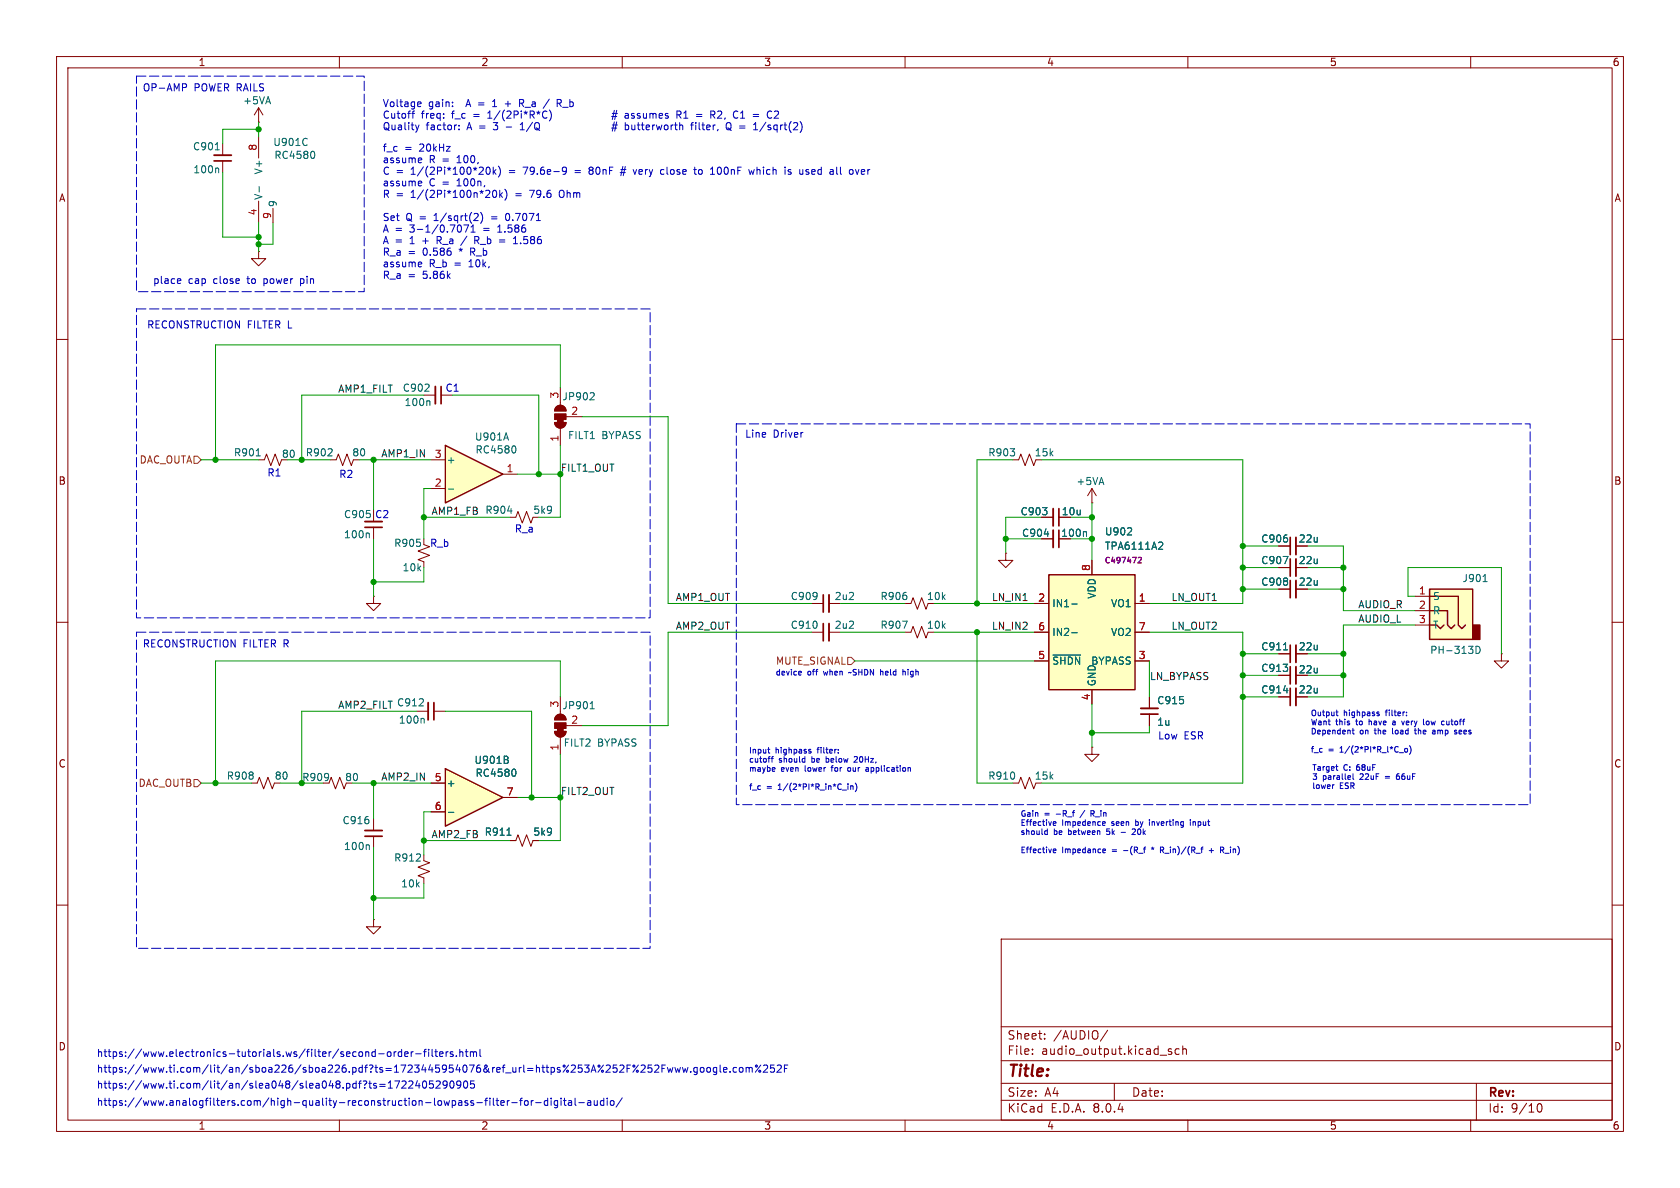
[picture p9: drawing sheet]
<svg xmlns="http://www.w3.org/2000/svg" width="297mm" height="210mm" viewBox="0 0 297 210" stroke-linecap="round" stroke-linejoin="round" font-family="sans-serif">
<defs><g id="words">
<text font-size="2.8" fill="#840000" x="178" y="190.9">Title:</text>
<g font-size="2.1" fill="#840000">
<text x="178" y="184">Sheet:</text>
<text x="186.2" y="184">/AUDIO/</text>
<text x="178" y="186.7">File:</text>
<text x="184.1" y="186.7">audio_output.kicad_sch</text>
<text x="178" y="196.9">KiCad</text>
<text x="178" y="194.1">Size:</text>
<text x="184.7" y="194.1">A4</text>
<text x="185.7" y="196.9">E.D.A.</text>
<text x="193.3" y="196.9">8.0.4</text>
<text x="200" y="194.1">Date:</text>
<text x="263" y="194.3">Rev:</text>
<text x="263" y="196.9">Id:</text>
<text x="267.1" y="196.9">9/10</text>
</g>
<g font-size="1.8" fill="#840000">
<text x="35" y="11.9">1</text>
<text x="85" y="11.9">2</text>
<text x="135" y="11.9">3</text>
<text x="185" y="11.9">4</text>
<text x="235" y="11.9">5</text>
<text x="285" y="11.9">6</text>
<text x="10.3" y="35.9">A</text>
<text x="285.3" y="35.9">A</text>
<text x="10.3" y="85.9">B</text>
<text x="285.3" y="85.9">B</text>
<text x="187.5" y="95.1">100n</text>
<text x="187.6" y="91.3">10u</text>
<text x="229.5" y="96.1">22u</text>
<text x="229.5" y="99.9">22u</text>
<text x="229.5" y="103.7">22u</text>
<text x="229.5" y="115.2">22u</text>
<text x="229.5" y="119.2">22u</text>
<text x="229.5" y="122.8">22u</text>
<text x="10.3" y="135.9">C</text>
<text x="285.3" y="135.9">C</text>
<text x="10.3" y="185.9">D</text>
<text x="285.3" y="185.9">D</text>
<text x="35" y="199.9">1</text>
<text x="85" y="199.9">2</text>
<text x="135" y="199.9">3</text>
<text x="185" y="199.9">4</text>
<text x="235" y="199.9">5</text>
<text x="285" y="199.9">6</text>
</g>
<g font-size="1.8" fill="#0000c2">
<text x="25.1" y="16.4">OP-AMP</text>
<text x="34.3" y="16.4">POWER RAILS</text>
<text x="67.6" y="19.3">Voltage</text>
<text x="67.6" y="21.3">Cutoff</text>
<text x="67.6" y="23.3">Quality</text>
<text x="74.5" y="21.3">freq:</text>
<text x="75.3" y="23.3">factor:</text>
<text x="75.7" y="19.3">gain:</text>
<text x="80" y="21.3">f_c</text>
<text x="82.7" y="23.3">A =</text>
<text x="82.7" y="19.3">A =</text>
<text x="84" y="21.3">=</text>
<text x="86.7" y="21.3">1/(2Pi*R*C)</text>
<text x="87.7" y="23.3">3</text>
<text x="87.8" y="19.3">1</text>
<text x="90.1" y="19.3">+</text>
<text x="92.9" y="23.3">1/Q #</text>
<text x="92.9" y="19.3">R_a</text>
<text x="97.4" y="19.3">/</text>
<text x="99.9" y="19.3">R_b</text>
<text x="105.2" y="23.3">butterworth</text>
<text x="106.9" y="21.3">assumes</text>
<text x="116.2" y="21.3">R1</text>
<text x="117.1" y="23.3">filter,</text>
<text x="119.9" y="21.3">=</text>
<text x="122.6" y="21.3">R2,</text>
<text x="123.5" y="23.3">Q =</text>
<text x="126.9" y="21.3">C1</text>
<text x="128.7" y="23.3">1/sqrt(2)</text>
<text x="130.5" y="21.3">=</text>
<text x="133.3" y="21.3">C2</text>
<text x="67.6" y="27.1">f_c</text>
<text x="67.6" y="29.2">assume</text>
<text x="71.5" y="27.1">=</text>
<text x="74.3" y="27.1">20kHz</text>
<text x="75.9" y="29.2">R =</text>
<text x="81.1" y="29.2">100,</text>
<text x="67.6" y="31.2">C =</text>
<text x="67.6" y="33.3">assume</text>
<text x="67.6" y="35.3">R =</text>
<text x="72.7" y="31.2">1/(2Pi*100*20k)</text>
<text x="72.7" y="35.3">1/(2Pi*100n*20k)</text>
<text x="75.9" y="33.3">C =</text>
<text x="81.1" y="33.3">100n,</text>
<text x="90.2" y="31.2">=</text>
<text x="91.4" y="35.3">=</text>
<text x="93" y="31.2">79.6e-9</text>
<text x="94.1" y="35.3">79.6</text>
<text x="99.5" y="35.3">Ohm</text>
<text x="105" y="31.2">80nF</text>
<text x="110.8" y="31.2">#</text>
<text x="113.3" y="31.2">very</text>
<text x="118.3" y="31.2">close</text>
<text x="124.4" y="31.2">to</text>
<text x="127.5" y="31.2">100nF</text>
<text x="134.5" y="31.2">which</text>
<text x="141" y="31.2">is</text>
<text x="143.8" y="31.2">used</text>
<text x="149.4" y="31.2">all</text>
<text x="153.1" y="31.2">over</text>
<text x="67.6" y="39.4">Set</text>
<text x="67.6" y="41.4">A =</text>
<text x="71.8" y="39.4">Q =</text>
<text x="72.6" y="41.4">3-1/0.7071</text>
<text x="77" y="39.4">1/sqrt(2)</text>
<text x="85.7" y="41.4">=</text>
<text x="87.3" y="39.4">=</text>
<text x="88.5" y="41.4">1.586</text>
<text x="90" y="39.4">0.7071</text>
<text x="67.6" y="43.5">A =</text>
<text x="67.6" y="45.5">R_a</text>
<text x="67.6" y="47.6">assume</text>
<text x="72.1" y="45.5">=</text>
<text x="72.6" y="43.5">1</text>
<text x="74.9" y="45.5">0.586</text>
<text x="74.9" y="43.5">+</text>
<text x="75.9" y="47.6">R_b</text>
<text x="77.7" y="43.5">R_a</text>
<text x="80.4" y="47.6">=</text>
<text x="81.5" y="45.5">*</text>
<text x="83.2" y="47.6">10k,</text>
<text x="83.6" y="45.5">R_b</text>
<text x="84.7" y="43.5">R_b</text>
<text x="92" y="43.5">1.586</text>
<text x="27" y="50.4">place</text>
<text x="33.3" y="50.4">cap</text>
<text x="37.8" y="50.4">close</text>
<text x="44" y="50.4">to</text>
<text x="47.1" y="50.4">power</text>
<text x="53.7" y="50.4">pin</text>
<text x="67.6" y="49.6">R_a</text>
<text x="72.1" y="49.6">=</text>
<text x="74.9" y="49.6">5.86k</text>
<text x="25.9" y="58.3">RECONSTRUCTION FILTER L</text>
<text x="78.7" y="69.4">C1</text>
<text x="131.6" y="77.6">Line</text>
<text x="136.7" y="77.6">Driver</text>
<text x="47.2" y="84.4">R1</text>
<text x="59.9" y="84.7">R2</text>
<text x="66.2" y="91.8">C2</text>
<text x="90.9" y="94.3">R_a</text>
<text x="75.9" y="96.9">R_b</text>
<text x="25.1" y="114.7">RECONSTRUCTION FILTER R</text>
<text x="204.6" y="130.9">Low</text>
<text x="209.3" y="130.9">ESR</text>
<text x="17" y="189.9">https://www.ti.com/lit/an/sboa226/sboa226.pdf?ts=1723445954076&amp;ref_url=https%253A%252F%252Fwww.google.com%252F</text>
<text x="17" y="187">https://www.electronics-tutorials.ws/filter/second-order-filters.html</text>
<text x="17" y="192.6">https://www.ti.com/lit/an/slea048/slea048.pdf?ts=1722405290905</text>
<text x="17" y="195.7">https://www.analogfilters.com/high-quality-reconstruction-lowpass-filter-for-digital-audio/</text>
</g>
<g font-size="1.8" fill="#006464">
<text x="42.9" y="18.6">+5VA</text>
<text x="34" y="26.8">C901</text>
<text x="48.2" y="26">U901C</text>
<text x="48.4" y="28.3">RC4580</text>
<text x="34.1" y="30.8">100n</text>
<text x="46.6" y="35.4" transform="rotate(-90 46.6 35.4)">V-</text>
<text x="46.6" y="30.9" transform="rotate(-90 46.6 30.9)">V+</text>
<text x="49.1" y="36.7" transform="rotate(-90 49.1 36.7)">9</text>
<text x="71.1" y="69.4">C902</text>
<text x="71.4" y="72">100n</text>
<text x="99.3" y="71">JP902</text>
<text x="100.3" y="77.8">FILT1</text>
<text x="106.4" y="77.8">BYPASS</text>
<text x="41.3" y="80.9">R901</text>
<text x="49.7" y="81.1">80</text>
<text x="54" y="80.9">R902</text>
<text x="62.2" y="80.9">80</text>
<text x="78.9" y="82.1">+</text>
<text x="83.9" y="78.1">U901A</text>
<text x="84" y="80.4">RC4580</text>
<text x="174.6" y="80.9">R903</text>
<text x="182.8" y="80.9">15k</text>
<text x="190.2" y="86">+5VA</text>
<text x="60.7" y="91.8">C905</text>
<text x="60.7" y="95.4">100n</text>
<text x="85.7" y="91">R904</text>
<text x="94.2" y="91">5k9</text>
<text x="180.3" y="91.3">C903</text>
<text x="180.6" y="95.1">C904</text>
<text x="195.2" y="94.8">U902</text>
<text x="69.6" y="96.9">R905</text>
<text x="71.1" y="101.2">10k</text>
<text x="195.2" y="97.4">TPA6111A2</text>
<text x="222.9" y="96.1">C906</text>
<text x="222.9" y="99.9">C907</text>
<text x="139.7" y="106.3">C909</text>
<text x="147.5" y="106.3">2u2</text>
<text x="155.6" y="106.3">R906</text>
<text x="163.8" y="106.3">10k</text>
<text x="185.9" y="107.5">IN1-</text>
<text x="193.9" y="105.9" transform="rotate(-90 193.9 105.9)">VDD</text>
<text x="196.3" y="107.5">VO1</text>
<text x="222.9" y="103.7">C908</text>
<text x="253.2" y="106.3">S</text>
<text x="258.5" y="103.1">J901</text>
<text x="139.7" y="111.4">C910</text>
<text x="147.5" y="111.4">2u2</text>
<text x="155.6" y="111.4">R907</text>
<text x="163.8" y="111.4">10k</text>
<text x="185.9" y="112.6">IN2-</text>
<text x="196.3" y="112.6">VO2</text>
<text x="253.2" y="108.8">R</text>
<text x="253.2" y="111.4">T</text>
<text x="185.9" y="117.7">~{SHDN}BYPASS</text>
<text x="222.9" y="115.2">C911</text>
<text x="222.9" y="119">C913</text>
<text x="252.7" y="115.8">PH-313D</text>
<text x="99.3" y="125.6">JP901</text>
<text x="193.9" y="121.4" transform="rotate(-90 193.9 121.4)">GND</text>
<text x="204.5" y="124.7">C915</text>
<text x="222.9" y="122.8">C914</text>
<text x="70.4" y="128.1">100n</text>
<text x="204.5" y="128.5">1u</text>
<text x="83.8" y="135.2">U901B</text>
<text x="84" y="137.5">RC4580</text>
<text x="99.6" y="132.2">FILT2</text>
<text x="105.6" y="132.2">BYPASS</text>
<text x="40" y="138">R908</text>
<text x="48.5" y="138">80</text>
<text x="60.9" y="138.3">80</text>
<text x="78.9" y="139.3">+</text>
<text x="174.6" y="138">R910</text>
<text x="182.8" y="138">15k</text>
<text x="60.5" y="145.9">C916</text>
<text x="85.6" y="147.9">R911</text>
<text x="94.2" y="147.9">5k9</text>
<text x="60.7" y="150.5">100n</text>
<text x="69.6" y="152.5">R912</text>
<text x="70.8" y="157.1">10k</text>
</g>
<g font-size="1.8" fill="#a90000">
<text x="45.5" y="26.7" transform="rotate(-90 45.5 26.7)">8</text>
<text x="45.5" y="38.2" transform="rotate(-90 45.5 38.2)">4</text>
<text x="48" y="38.8" transform="rotate(-90 48 38.8)">9</text>
<text x="98.8" y="70.6" transform="rotate(-90 98.8 70.6)">3</text>
<text x="100.9" y="73.4">2</text>
<text x="76.8" y="81">3</text>
<text x="89.5" y="83.6">1</text>
<text x="98.8" y="78.2" transform="rotate(-90 98.8 78.2)">1</text>
<text x="76.8" y="86.1">2</text>
<text x="192.8" y="101" transform="rotate(-90 192.8 101)">8</text>
<text x="183.4" y="106.4">2</text>
<text x="201.2" y="106.4">1</text>
<text x="250.8" y="105.2">1</text>
<text x="250.8" y="107.7">2</text>
<text x="183.4" y="111.5">6</text>
<text x="201.2" y="111.5">7</text>
<text x="250.8" y="110.2">3</text>
<text x="183.4" y="116.6">5</text>
<text x="201.2" y="116.6">3</text>
<text x="98.8" y="125.2" transform="rotate(-90 98.8 125.2)">3</text>
<text x="192.8" y="123.9" transform="rotate(-90 192.8 123.9)">4</text>
<text x="100.9" y="128">2</text>
<text x="98.8" y="132.8" transform="rotate(-90 98.8 132.8)">1</text>
<text x="76.8" y="138.2">5</text>
<text x="76.8" y="143.3">6</text>
<text x="89.5" y="140.7">7</text>
</g>
<g font-size="1.8" fill="#0f0f0f">
<text x="59.7" y="69.5">AMP1_FILT</text>
<text x="67.3" y="80.9">AMP1_IN</text>
<text x="76.2" y="91.1">AMP1_FB</text>
<text x="119.4" y="106.3">AMP1_OUT</text>
<text x="175.3" y="106.3">LN_IN1</text>
<text x="207" y="106.3">LN_OUT1</text>
<text x="240" y="107.6">AUDIO_R</text>
<text x="119.4" y="111.4">AMP2_OUT</text>
<text x="175.3" y="111.4">LN_IN2</text>
<text x="207" y="111.4">LN_OUT2</text>
<text x="240" y="110.1">AUDIO_L</text>
<text x="59.7" y="125.4">AMP2_FILT C912</text>
<text x="203.2" y="120.3">LN_BYPASS</text>
<text x="67.3" y="138.1">AMP2_IN</text>
<text x="76.2" y="148.2">AMP2_FB</text>
</g>
<g font-size="1.8" fill="#725600">
<text x="24.6" y="82.1">DAC_OUTA</text>
<text x="137.1" y="117.7">MUTE_SIGNAL</text>
<text x="24.4" y="139.3">DAC_OUTB</text>
</g>
<g font-size="1.8" fill="#009600">
<text x="99.1" y="83.5">FILT1_OUT</text>
<text x="53.3" y="138.3">R909</text>
<text x="99.1" y="140.6">FILT2_OUT</text>
</g>
<text font-size="1.4" fill="#840084" x="195.2" y="99.8">C497472</text>
<g font-size="1.4" fill="#0000c2">
<text x="137" y="119.6">device</text>
<text x="142.8" y="119.6">off</text>
<text x="145.8" y="119.6">when</text>
<text x="150.6" y="119.6">~SHDN</text>
<text x="156.3" y="119.6">held</text>
<text x="160.5" y="119.6">high</text>
<text x="231.6" y="126.8">Output</text>
<text x="231.6" y="128.4">Want</text>
<text x="231.6" y="130">Dependent</text>
<text x="236.2" y="128.4">this</text>
<text x="237.6" y="126.8">highpass</text>
<text x="240" y="128.4">to</text>
<text x="240.4" y="130">on</text>
<text x="242.5" y="128.4">have</text>
<text x="243.3" y="130">the</text>
<text x="245.2" y="126.8">filter:</text>
<text x="246.6" y="130">load</text>
<text x="246.9" y="128.4">a</text>
<text x="248.8" y="128.4">very</text>
<text x="250.9" y="130">the</text>
<text x="252.9" y="128.4">low</text>
<text x="254.2" y="130">amp</text>
<text x="256.4" y="128.4">cutoff</text>
<text x="258.4" y="130">sees</text>
<text x="132.3" y="133.4">Input</text>
<text x="132.3" y="135">cutoff</text>
<text x="132.3" y="136.6">maybe</text>
<text x="137.1" y="133.4">highpass</text>
<text x="137.7" y="135">should</text>
<text x="138.1" y="136.6">even</text>
<text x="142.5" y="136.6">lower</text>
<text x="143.7" y="135">be</text>
<text x="144.8" y="133.4">filter:</text>
<text x="146.5" y="135">below</text>
<text x="147.5" y="136.6">for</text>
<text x="150.6" y="136.6">our</text>
<text x="151.7" y="135">20Hz,</text>
<text x="154" y="136.6">application</text>
<text x="231.6" y="133.2">f_c</text>
<text x="231.9" y="136.6">Target</text>
<text x="234.9" y="133.2">=</text>
<text x="237.1" y="133.2">1/(2*PI*R_l*C_o)</text>
<text x="237.5" y="136.6">C:</text>
<text x="240" y="136.6">68uF</text>
<text x="132.3" y="139.8">f_c</text>
<text x="135.5" y="139.8">=</text>
<text x="137.8" y="139.8">1/(2*PI*R_in*C_in)</text>
<text x="231.9" y="138.2">3</text>
<text x="231.9" y="139.8">lower</text>
<text x="233.9" y="138.2">parallel</text>
<text x="236.9" y="139.8">ESR</text>
<text x="240.7" y="138.2">22uF</text>
<text x="247.6" y="138.2">66uF</text>
<text x="180.3" y="144.6">Gain</text>
<text x="180.3" y="146.2">Effective</text>
<text x="180.3" y="147.8">should</text>
<text x="184.6" y="144.6">=</text>
<text x="186.3" y="147.8">be</text>
<text x="186.9" y="144.6">-R_f</text>
<text x="187.8" y="146.2">Impedence</text>
<text x="189.1" y="147.8">between</text>
<text x="193.6" y="144.6">R_in</text>
<text x="196.1" y="147.8">5k</text>
<text x="196.8" y="146.2">seen</text>
<text x="201.1" y="147.8">20k</text>
<text x="201.2" y="146.2">by</text>
<text x="203.9" y="146.2">inverting</text>
<text x="211.4" y="146.2">input</text>
<text x="180.3" y="151">Effective</text>
<text x="187.8" y="151">Impedance</text>
<text x="196.8" y="151">=</text>
<text x="199.1" y="151">-(R_f</text>
<text x="206.1" y="151">R_in)/(R_f</text>
<text x="215" y="151">+</text>
<text x="217.2" y="151">R_in)</text>
</g>
</g></defs>
<g fill="none" stroke="#840000" stroke-width=".18">
<path d="M10 10h277v190h-277zM12 12h273v186h-273zM60 10v2M110 10v2M160 10v2M210 10v2M260 10v2M10 60h2M285 60h2M90.2 91.4h1l.4-1 .7 2.1 .8-2.1 .8 2.1 .3-1.1M177.8 97.8v1.3h1.3l-1.3 1.2-1.3-1.2h1.3M177.8 97.8h.1"/>
<path d="M10 110h2M285 110h2M10 160h2M285 160h2M177 166h108v32h-108zM60 198v2M110 198v2M160 198v2M177 194.5h108M177 191.5h108M177 187.5h108M177 181.5h108"/>
<path d="M182.5 186.3v.1M182.5 185.5v.1M184.7 183.6v.1M184.7 182.8v.1M195.8 182.1l-1.3 2M197 191.5v3M206.6 185.8l.5 .2 .1 .2-.2 .2-.5-.1M206.6 185.5h.5M208.5 185.5l-.5-.1-.3 .3v.4l.2 .2h.6M209.1 185.5l.2-.1 .4 .1v.9M209.1 184.9v1.5M210 198v2"/>
<path d="M260 198v2M261 191.5v6.5M271.7 195.7l.2-.5 .2-.1a.8 .8 0 0 1 .5 .7 .8 .8 0 0 1-.5 .8l-.2-.1-.2-.5"/>
</g>
<path d="M89.7 90.3h.8" fill="none" stroke="#006464" stroke-width=".18"/>
<path d="M185.4 101.6h15.3v20.3h-15.3z" fill="#ffffc2"/>
<path d="M185.4 101.6h15.3v20.3h-15.3z" fill="none" stroke="#840000" stroke-width=".25"/>
<g fill="none" stroke="#840000" stroke-width=".18">
<path d="M45.7 19.1l-.7 1.2M45.7 19.1v2.5M45.7 19.1l.8 1.2M39.4 25.4v2M39.4 28.4v2.1M45.7 21.6h.1M45.7 24.1v3.8M45.7 35.6v3.8M48.3 36.8v2.6M98 74.7h2.1a1.02 1.02 0 0 1-1 1 1.02 1.02 0 0 1-1.1-1zM98.3 71.9a1.02 1.02 0 0 1 1.1-.2 1.02 1.02 0 0 1 .7 .9h-2.1zM99.1 68.6v3"/>
<path d="M99.1 75.7v3M100.1 73.7h2.8M184.1 95.3h2.1M184.1 91.4h2.1M193 88.9h.1M193 86.4v2.5M193 99.1v2.5M193 86.4l-.7 1.2M193 86.4l.8 1.2M182.9 106.7h2.5M182.9 116.8h2.5M182.9 111.8h2.5"/>
<path d="M200.7 106.7h2.5M200.7 116.8h2.5M200.7 111.8h2.5M226.1 104.1h2M44.4 138.4h1.1l.3-1 .8 2 .8-2 .7 2 .4-1M98 129.3h2.1a1.02 1.02 0 0 1-1 1 1.02 1.02 0 0 1-1.1-1zM98.3 126.5a1.02 1.02 0 0 1 1.1-.2 1.02 1.02 0 0 1 .7 1h-2.1zM99.1 123.2v3M99.1 130.3v3.1M100.1 128.3h2.8M193 121.9v2.6"/>
</g>
<g fill="none" stroke="#006464" stroke-width=".18">
<path d="M38.1 26.5h.7M38.5 29.7l.2 .2v.7M45.8 33v.9M54.2 24.5l.1 .1M54.3 25.6l-.1 .1M55.3 26.7a.79 .79 0 0 1 0 1.3M104.8 69.4l.3 .3-.1 .3-.7 .7h.8M184.6 94.4h.8M191.9 94l.2 .1v.7M199.3 94.6h.8M200 93.4v.4M205 95.8l.4 .1 .2 .3-.8 .9h.8"/>
<path d="M186.2 115.8h4.8M189.5 106.8h.9M189.5 111.9h.9M104.3 125.3h.8M104.6 124.2l.1-.2v1.3"/>
</g>
<path d="M201.2 98.6l.4-.1 .2 .3-.6 .7h.6" fill="none" stroke="#840084" stroke-width=".18"/>
<path d="M37.8 27.4h3.1M186.2 89.9v3.1M186.2 93.7v3.1M229.1 102.6v3.1" fill="none" stroke="#840000" stroke-width=".33"/>
<path d="M37.8 28.4h3.1M187.2 89.9v3.1M187.2 93.7v3.1M228.1 102.6v3.1" fill="none" stroke="#840000" stroke-width=".3"/>
<g fill="#840000" stroke="#840000" stroke-width=".18">
<path d="M98.6 128.8h1v.5h-1z"/>
<path d="M98 129.3h2.1a1.02 1.02 0 0 1-1 1 1.02 1.02 0 0 1-1.1-1z"/>
<path d="M98 127.8h2.1v1h-2.1z"/>
<path d="M98.3 126.5a1.02 1.02 0 0 1 1.1-.2 1.02 1.02 0 0 1 .7 1h-2.1z"/>
<path d="M98.6 74.2h1v.5h-1z"/>
<path d="M98 74.7h2.1a1.02 1.02 0 0 1-1 1 1.02 1.02 0 0 1-1.1-1z"/>
<path d="M98 73.2h2.1v1h-2.1z"/>
<path d="M98.3 71.9a1.02 1.02 0 0 1 1.1-.2 1.02 1.02 0 0 1 .7 .9h-2.1z"/>
</g>
<path d="M78.7 78.7l10.2 5.1-10.2 5.1z" fill="#ffffc2"/>
<path d="M78.7 78.7l10.2 5.1-10.2 5.1z" fill="none" stroke="#840000" stroke-width=".25"/>
<g fill="none" stroke="#840000" stroke-width=".18">
<path d="M74.9 69.9h2.1M78 69.9h2M45.7 81.3h1l.4-1 .8 2 .7-2 .8 2 .4-1M58.4 81.3h1l.4-1 .8 2 .7-2 .8 2 .4-1M66 93.2v2.1M74.9 95.3v1l1 .3-2 .8 2 .8-2 .7 1 .4v1M76.2 86.4h2.5M76.2 81.3h2.5M88.9 83.8h2.5M179.1 81.3h1l.4-1 .7 2 .8-2 .8 2 .3-1M226.1 96.5h2M143.5 111.8h2"/>
<path d="M143.5 106.7h2M146.6 111.8h2M146.6 106.7h2M160 111.8h1l.4-1.1 .8 2.1 .7-2.1 .8 2.1 .4-1M226.1 115.6h2M226.1 119.4h2M226.1 100.3h2M179.1 138.4h1l.4-1 .7 2 .8-2 .8 2 .3-1M193 132.1v1.3h1.3l-1.3 1.2-1.2-1.2h1.2M193 132.1h.1M203.2 123.2v2M203.2 126.2v2.1"/>
<path d="M226.1 123.2h2M66 144.8v2M66 147.8v2.1M74.9 151.1v1l1 .4-2 .8 2 .8-2 .7 1 .4v1M90.2 148.6h1l.4-1 .7 2 .8-2 .8 2 .3-1h1M66 162.6v1.2h1.3l-1.3 1.3-1.2-1.3h1.2M66 162.6h.1"/>
</g>
<path d="M75.8 70.9l.2 .1v.7M89.5 76.5l.4 1.3M90.9 78.8a.79 .79 0 0 1 0 1.3M45.3 80.6h.7M65.1 94.2l.2 .2v.7M79.3 86.5h.9M226.8 98.4h.9l-.6 1.2M159.5 109.8h.9l-.6 1.3M226.9 114.9h.7M226.9 122.1h.8M65.1 149.3l.2 .2v.7M89.6 147.6h.7" fill="none" stroke="#006464" stroke-width=".18"/>
<path d="M77 68.3v3.1M64.5 92.2h3.1M229.1 95v3M229.1 98.8v3.1M146.6 105.2v3M146.6 110.2v3.1M229.1 114v3.1M229.1 117.9v3M201.7 125.2h3M229.1 121.7v3M64.5 146.8h3.1" fill="none" stroke="#840000" stroke-width=".33"/>
<path d="M78 68.3v3.1M64.5 93.2h3.1M228.1 95v3M228.1 98.8v3.1M145.5 105.2v3M145.5 110.2v3.1M228.1 114v3.1M228.1 117.9v3M201.7 126.2h3M228.1 121.7v3M64.5 147.8h3.1" fill="none" stroke="#840000" stroke-width=".3"/>
<path d="M252.7 104.1h7.6v8.9h-7.6z" fill="#ffffc2"/>
<path d="M260.3 110.5h1.3v2.5h-1.3z" fill="#840000" stroke="#840000" stroke-width=".25"/>
<path d="M252.7 104.1h7.6v8.9h-7.6zM252.7 110.5h1.3l.6 .6 .7-.6M252.7 108h3.2v2.5l.6 .6 .7-.6M252.7 105.4h5.1v5.1l.6 .6 .7-.6" fill="none" stroke="#840000" stroke-width=".25"/>
<path d="M250.2 105.4h2.5M250.2 108h2.5M250.2 110.5h2.5M265.4 115.6v1.2h1.3l-1.3 1.3-1.2-1.3h1.2M265.4 115.6h.1" fill="none" stroke="#840000" stroke-width=".18"/>
<path d="M260.9 114.2a.64 .64 0 0 1 .8 .7 .64 .64 0 0 1-.8 .6zM262.2 102.8h.7" fill="none" stroke="#006464" stroke-width=".18"/>
<path d="M78.7 135.9l10.2 5.1-10.2 5.1z" fill="#ffffc2"/>
<path d="M78.7 135.9l10.2 5.1-10.2 5.1z" fill="none" stroke="#840000" stroke-width=".25"/>
<g fill="none" stroke="#840000" stroke-width=".18">
<path d="M45.7 44.5v1.2h1.3l-1.3 1.3-1.3-1.3h1.3M45.7 44.5h.1M184.1 95.3h2.1M184.1 91.4h2.1M193 99.1v2.5M226.1 96.5h2M66 105.4v1.3h1.3l-1.3 1.3-1.2-1.3h1.2M66 105.4h.1M160 106.7h1l.4-1 .8 2 .7-2 .8 2 .4-1M182.9 106.7h2.5M182.9 116.8h2.5M182.9 111.8h2.5"/>
<path d="M200.7 106.7h2.5M200.7 116.8h2.5M200.7 111.8h2.5M226.1 115.6h2M226.1 119.4h2M226.1 104.1h2M226.1 100.3h2M57.1 138.4h1.1l.3-1 .8 2 .8-2 .7 2 .4-1M73.7 125.7h2M76.2 138.4h2.5M76.7 125.7h2M193 121.9v2.6"/>
<path d="M203.2 123.2v2M203.2 126.2v2.1M226.1 123.2h2M76.2 143.5h2.5M88.9 141h2.5M90.2 148.6h1M94.2 148.6h1"/>
</g>
<g fill="none" stroke="#006464" stroke-width=".18">
<path d="M184.6 94.4h.8M191.9 94l.2 .1v.7M199.3 94.6h.8M200 93.4v.4M205 95.8l.4 .1 .2 .3-.8 .9h.8M226.8 98.4h.9l-.6 1.2M186.2 115.8h4.8M189.5 106.8h.9M189.5 111.9h.9M226.9 114.9h.7M74.8 127l.2 .2v.6M89.6 134.3l.3 .2-.1 .3-.2 .1"/>
<path d="M89.7 133.7l.1 .2-.1 .3M90.9 136a.79 .79 0 0 1 0 1.2M226.9 122.1h.8M79.3 143.6h.9M89.6 147.6h.7"/>
</g>
<path d="M75.7 124.2v3.1" fill="none" stroke="#840000" stroke-width=".33"/>
<path d="M76.7 124.2v3.1" fill="none" stroke="#840000" stroke-width=".3"/>
<path d="M34.3 80.6h.6l.7 .7-.7 .6h-.6zM149.9 116.2h.6l.6 .6-.6 .7h-.6zM34.3 137.8h.6l.7 .6-.7 .7h-.6z" fill="none" stroke="#725600" stroke-width=".18"/>
<path d="M180.9 106.2h.7" fill="none" stroke="#0f0f0f" stroke-width=".18"/>
<g fill="none" stroke="#0000c2" stroke-width=".18">
<path d="M32.3 14.8h.4l.3 .2-.1 .4-.6 .1M73 19.8v1.1M74 18l.4 .1v.2l-.6 .1M74.4 18.8l-.4 .1M80 18.7v.2M80 18.1v.1M86.4 19.9l-.2 .1M87.1 18.9h.7M87.3 17.8l-.2 .1M89.3 18.4h1M92.2 18.2l.4 .7M92.5 17.6h-.6v1.3"/>
<path d="M92.5 18.2h-.6M96.6 19.7h.1M97.1 17.5l-1.1 1.7M97.4 19.8a1.48 1.48 0 0 1-.3 1.6M98.5 17.6h.5l.2 .2-.1 .4h-.6M98.8 18.2l.4 .7M108.6 19.5l-.4 1.6M109 19.5l-.3 1.6M120.9 20l.3-.4v1.3M125.7 19.6l.6 .1M130.4 19.7a.59 .59 0 0 0-.7 .2 .59 .59 0 0 0 .1 .8l.3 .2M130.9 20l.4-.4v1.3"/>
<path d="M135.9 19.7l.3-.1 .2 .1M136.9 19.7l.5-.1 .2 .4-.8 .9h.8M73.5 22.1l.3 .8M73.8 22.9l-.1 .3M74.1 22.1l-.3 .8M74.1 27.9l.4 .1 .1 .2-.6 .1M74.5 28.7l-.4 .1M74.5 32.8l-.4 .1M74.6 32.2v.1l-.6 .1M78.4 20.8v.1M81.2 22.8v.1M81.2 22.2v.1"/>
<path d="M82.8 39.8l-.5 1.2M83.6 39.8v1.2M84 37.7l.4 .1 .1 .3-.7 .9h.7M85 37.5a1.46 1.46 0 0 1 0 2M86.1 29.6l.1-.1a.68 .68 0 0 1 .5 .7 .68 .68 0 0 1-.5 .6 .84 .84 0 0 1-.1-1.2zM86.2 20.9h.8M87.2 29.5v1.3M87.2 33.8l.2-.2a.68 .68 0 0 1 .4 .7 .68 .68 0 0 1-.4 .6l-.2-.1-.1-.4zM87.3 30.3l.4 .5M87.7 30l-.5 .5M88.1 29.4a1.46 1.46 0 0 1 0 1.9M88.3 33.6v1.3"/>
<path d="M88.5 34.4l.3 .5M88.8 34.1l-.5 .4M89.3 33.5a1.46 1.46 0 0 1 0 1.9M89.5 22.5h1M89.6 37.8l-.2 .4 .2 .7M92 22.9h.7M92.3 21.7v1.2M96.7 20.8l-.4 .1M99.1 33.7a.9 .9 0 0 0 0 1.1M99.5 29.7l.2-.2 .4 .2a.84 .84 0 0 1-.3 1.1h-.3M100.1 30.1l-.2 .2-.4-.1M101.7 30.2h.9"/>
<path d="M101.7 30.5h.9M104.4 30.1l-.2 .1-.1 .4 .2 .2h.3M104.4 30.1h.2M104.6 29.5l-.3 .1-.2 .2 .3 .3M109.6 30.5h.9M109.8 30h.9M110.1 29.4l-.3 1.7M110.5 29.4l-.3 1.7M112.5 30l-.3 .8M114.4 22.1l.4 .1v.2l-.6 .1M114.8 22.9h-.4M114.9 20.1v.8"/>
<path d="M114.9 20.2l.4-.1 .1 .1M115.4 22.1v.8M115.4 20.2v.7M115.7 22.1l-.3 .2M115.8 20.1l-.4 .1M116 22.1l.3 .8 .2-.6M117 30h.4M117.4 30.8h-.4M120.4 20.1l-.1-.4-.6-.1v1.3M120.9 20.9h.7M122.1 22.1h.5M122.3 21.9v1"/>
<path d="M122.6 30h.5M122.9 30.8h.2M123.9 30h-.3l-.1 .2v.5l.4 .1M126 20.3l.4 .6M126.3 20.2l-.6 .1M127.1 29.5a.79 .79 0 0 0 0 1.3M133.3 30l-.2 .8-.2-.6M133.8 29.5v1.3M134 30l-.2 .1M135.8 22.3l.5 .4-.2 .2h-.3M136.2 22.2l-.3-.1-.1 .2M136.4 20.8l-.2 .1-.3-.1"/>
<path d="M137.4 22.2l-.4-.1-.2 .2 .1 .6h.5M137.4 22.1v1.3M138 22.1v.8M138.4 22.1l-.4 .2M138.6 22.1h.5M138.8 21.7v1.1l.3 .1M139.5 30.4l.3 .1 .1 .1-.2 .2h-.3M139.5 30h.3M139.9 21.5a1.46 1.46 0 0 0 0 1.9M140.3 21.8l.5-.1 .2 .3-.8 .9h.8M141.4 21.5a1.46 1.46 0 0 1 0 1.9M142.8 30.4l.2 .2-.2 .2"/>
<path d="M142.8 30h.2M148.6 29.5v1.1l.2 .2M151.8 30l-.3 .8M152.7 30h-.2l-.2 .2v.6h.4M152.9 30.3l-.6 .1M31.5 49.3h.4l.1 .3-.6 .1M31.9 50.1h-.4M53.1 49.3v1.2M53.1 50.1h.2M53.3 49.3h-.2M74.1 46.3l.4 .1 .1 .2-.6 .1M74.5 47.1l-.4 .1"/>
<path d="M81.6 40.3l-.1 .5-.2 .2M82.5 41.8l-1 1.6M83.3 41h.7M83.9 42.5h.5M84.2 42.5l.5 .6M84.4 41.8h-.5v1.3M88 41h.7M88.1 40.1h-.1M88.3 42.4h1M88.3 42.8h1M90.8 43.1h.7M91 42l-.2 .2"/>
<path d="M91.1 41.8v1.3M141.3 118.7h.3l.1 .2-.5 .1M141.6 119.3h-.3M150 118.9h.1h.2M156 118.7l-.3 .1M159.6 118.8l.4-.1 .1 .6M159.6 118.3v1M135.7 132.5h.4M135.9 133l.2 .1M136.3 134.1h.4M136.7 133.7l-.2 .2v.8M136.9 135.7l.1 .2-.5 .1"/>
<path d="M137 136.3h-.1M142.3 133.7v1M142.3 134.7h-.1M143.1 132.5h.2M143.1 132.8h.2l.1 .2-.3 .1M146.1 133.7v1M146.1 134.7h.1M146.1 134.1h.1M146.9 135.7h.4M148.2 132.5v.1M148.2 133v.1M149.9 138.6v.1"/>
<path d="M149.9 138.9v.7M150.2 135.7l-.3 .2v.4h.3M150.4 138.9v.7M150.4 139l.4-.1v.7M151.2 138.4a1.15 1.15 0 0 1 0 1.5M151.4 133.7l-.4 .1M151.5 134.2l-.5 .5h.6M153.1 136.2l.1 .1h.3M153.2 135.7h-.1M153.4 135.7l.1 .1v.5M153.5 135.9l-.4 .2M236.1 135.5h.4"/>
<path d="M236.2 125.9h.4M236.3 125.5v.9l.3 .1M236.3 136.1l.2 .1M238.7 137.2l.1 .2h-.5M239 129.1h.4M239.2 128.7v.9l.2 .1M239.2 136.8v.8l.1 .2M242 127.1v1M243.6 125.9h.2M243.6 126.2h.2v.2l-.3 .1M244.9 137.3h.8M244.9 137.5h.8"/>
<path d="M246.2 128.7v1M246.5 127.5h-.3M246.6 127.8l-.4 .1v.2h.4M247.2 137.2l-.3 .2M247.3 136.8h-.3l-.1 .4v.5l.3 .1M247.4 133.1h.7M248.3 127.5l-.3 .6M248.4 132.4l.1-.1 .3 .1-.1 .5h-.3zM248.7 126.4v.1M248.7 125.9v.1M249.2 131.8a1.15 1.15 0 0 1 0 1.5M250.2 128.7v.9l.2 .1"/>
<path d="M251.7 127.1v.9M252.6 127.5h-.3l-.2 .2 .1 .4h.4M253.2 129.6l.2 .1h.3M253.3 129.1h.4v.6M253.7 129.3l-.5 .2M255.7 127.5v.5l.3 .1M257.3 129.1h.2M257.3 129.4l.2 .1 .1 .1-.4 .1M184.8 147.5h.4M184.8 146.9h.4M185.2 146.5v1M186.2 145.6l.5-.1-.1-.2-.3-.1-.1 .2v.5h.4"/>
<path d="M186.2 150.4l.5-.1-.1-.2h-.3l-.1 .1v.5h.4M191.8 143.3l-.9 1.2M192.9 143.8h.3M193.1 143.8l.3 .5M193.2 143.3h-.3v1M195.1 145.2l.2 .1 .1 .2-.5 .1M195.1 150.1h.3v.2l-.4 .1M195.3 145.9h-.2M195.4 150.7h-.3M195.6 147.4l.1 .1M195.7 146.5v.5M198.2 147.1h.8"/>
<path d="M198.6 150.4h.8M200.2 146.6l.3-.1 .2 .2M200.7 146.8l-.6 .7h.6M200.8 144.9v1M200.8 145.9h.1M200.9 145.2l-.1 .1M203.2 144.9v.1M203.2 145.2v.7M203.5 149.9l.3 .1M203.8 149.7v.3M203.8 150l-.2 .2M203.8 150l.1 .2"/>
<path d="M204 149.9l-.2 .1M205.2 150.3l.4-.1 .1-.4-.5-.1v1M205.4 150.3l.3 .4M210.4 144.9v.1M210.4 145.2v.7M210.9 145.2v.7M211.1 145.2l-.2 .1M213.8 150.4h.7M214.2 150v.7M216 150.3l.3 .4M216.2 150.3l.1-.2v-.3l-.5-.1v1M216.5 150.8h.8"/>
<path d="M68.6 186l.3-.1 .2 .3v.3l-.2 .3-.3-.1-.1-.2zM68.6 192.4h.8M68.6 191.4l.4-.3v1.3M69.7 185.9v.9M69.8 191.1h.8l-.5 1.3M70 185.9l-.3 .3M71 186l-.4-.1-.2 .3 .1 .5h.5M71 185.5v1.3M71.1 191.2l.4-.1 .3 .3-.8 1h.8M71.5 186.3l.7-.1-.1-.2-.4-.1-.2 .2 .1 .6h.5M72.3 191.2l.5-.1 .2 .3-.8 1h.8M72.7 185.9v.9"/>
<path d="M73.1 185.9l-.4 .3M73.5 186.3h.9M73.8 191l-.3 .9h.8M74.1 191.5v.9M74.9 191.1h.1a.68 .68 0 0 1 .4 .6 .68 .68 0 0 1-.4 .7 .84 .84 0 0 1-.1-1.3zM74.9 185.9h.5M75.4 185.5l-.3 .2v1.1M75.8 185.5v.1M75.8 185.9v.9M76.4 185.5v1.1l.2 .2M76.6 191.1h-.6l-.1 .6 .2-.1h.4l.1 .2v.4l-.2 .2-.5-.2M76.9 185.9h.5"/>
<path d="M77 185.5v1.1l.4 .2M77.1 191.2l.5-.1 .2 .3-.8 1h.8M77.7 186.3l.6-.1v-.2l-.4-.1-.2 .2 .1 .6h.5M78.9 185.9v.9M79 191.6l-.2 .3-.4-.1-.1-.2 .1-.5h.4l.2 .1a.84 .84 0 0 1-.3 1.2h-.3M79.2 185.9l-.3 .3M79.7 191.1h.1a.68 .68 0 0 1 .5 .6 .68 .68 0 0 1-.5 .7 .84 .84 0 0 1-.1-1.3zM80.1 186l-.3-.1-.2 .2 .1 .2 .4 .1v.3h-.5M80.7 186.6v.2M81.3 186l.2-.1 .3 .1v.8M81.3 185.5v1.3M81.5 191.6l-.3 .3h-.2l-.3-.3 .2-.5h.3l.2 .1a.84 .84 0 0 1-.3 1.2h-.2"/>
<path d="M82.1 191.1h.2a.68 .68 0 0 1 .4 .6 .68 .68 0 0 1-.4 .7 .84 .84 0 0 1-.2-1.3zM82.3 185.9h.4M82.4 185.5v1.1l.3 .2M83.2 186l.3-.1 .2 .2M83.2 185.9v.9M83.7 186.1l.2-.2 .3 .1v.8M83.7 186.1v.7M83.8 191.1h-.6v.6l.1-.1h.5l.1 .2-.1 .4-.2 .2-.4-.2M84.9 185.5v1.1l.1 .2M85.7 194.6h.5M86.1 194.1h.1M86.6 194.1v.2"/>
<path d="M86.6 194.6v.8M87.2 194.1v1.1l.2 .2M87.7 194.6h.5M87.9 194.1v1.1l.3 .2M88.5 195l.6-.1v-.3h-.4l-.2 .1 .1 .6h.5M89.7 194.6v.8M90.1 194.6l-.4 .2M90.5 194.9h.9M91.9 194.6h.4M92.3 194.1l-.3 .2v1.1M92.8 194.6h.3l.3 .2v.4l-.3 .2-.3-.1-.1-.1zM93.9 194.6v.8"/>
<path d="M94.3 194.6l-.4 .2M94.7 194.9h1M96.8 194.6h-.3l-.3 .2 .1 .5h.5M96.8 194.1v1.3M97.4 194.1v.2M97.4 194.6v.8M98.6 194.6h-.4l-.2 .2 .1 .5h.5M98.6 194.6v1l-.3 .2h-.3M99.2 194.1v.2M99.2 194.6v.8M99.6 194.6h.5M99.8 194.1v1.1l.3 .2"/>
<path d="M100.5 194.6h.5l.1 .8M101.1 194.9h-.5l-.1 .2 .1 .3 .5-.1M101.7 194.1v1.1l.1 .2M102.3 194.9h1M103.9 194.6h.5v.8M104.4 194.9h-.4l-.2 .2 .2 .3 .4-.1M105 194.6l.1 .7 .3 .1 .2-.1M105.6 194.6v.8M106.7 194.6h-.3l-.3 .2 .2 .5h.4M106.7 194.1v1.3M107.3 194.1v.2M107.3 194.6v.8"/>
<path d="M108 194.6h.3l.3 .2v.4l-.3 .2-.3-.1-.1-.1zM110 194.1l-1.1 1.6M117 188.9h.4M117.6 188.3h-.6v1.2M118 188.7l.2 .8 .3-.6 .2 .6 .3-.8M119.3 188.7l.3 .8 .2-.6 .2 .6 .3-.8M120.7 188.7l.2 .8 .2-.6 .3 .6 .2-.8M122.1 189.4v.1M123.3 188.8l-.4-.1-.3 .2 .2 .6h.5M123.3 188.7v1l-.3 .3-.3-.1M123.9 188.8l.1-.1 .4 .1 .1 .5-.2 .2h-.3l-.1-.1zM125.1 188.8l.3-.1 .2 .2v.4l-.2 .2h-.3l-.2-.2z"/>
<path d="M126.7 188.7v1l-.2 .3-.3-.1M126.7 188.8l-.4-.1-.2 .2 .1 .6h.5M127.3 188.3v1.1l.2 .1M127.9 189.1l.6-.1v-.2l-.4-.1-.2 .2 .1 .6h.5M129.1 189.4v.1M130.2 188.8l-.4-.1-.2 .2 .1 .6h.5M130.8 188.8l.3-.1 .3 .2v.4l-.3 .2h-.3l-.1-.2zM131.9 188.8l.4-.1 .1 .2M131.9 188.7v.8M132.4 188.9l.2-.2 .3 .1 .1 .7M132.4 188.9v.6M134.5 188.3l-1 1.2"/>
<path d="M135 188.4l.5-.1 .2 .3-.8 .9h.8M136.9 188.3h-.6l-.1 .6 .2-.1h.4l.1 .2v.4l-.2 .1-.5-.1M137.4 188.4l.5-.1 .2 .3-.8 .9h.8M138.7 188.9h.4M139.3 188.3h-.6v1.2"/>
<circle cx="133.7" cy="188.4" r=".18"/>
<circle cx="134.3" cy="189.4" r=".18"/>
</g>
<path d="M24.1 13.5h40.3v38.1h-40.3zM24.1 54.6h90.8v54.6h-90.8zM130.2 74.9h140.3v67.3h-140.3zM24.1 111.8h90.8v55.8h-90.8z" fill="none" stroke="#0000c2" stroke-width=".18" stroke-dasharray="1.7 .6"/>
<g fill="none" stroke="#009600" stroke-width=".18">
<path d="M39.4 30.5v11.4h6.3M45.7 21.6v2.5M45.7 39.4v5.1M45.7 22.9h-6.3v2.5M48.3 39.4v3.8h-2.6M74.9 69.9h-21.6v11.4M80 69.9h15.2v13.9M99.1 68.6v-7.6h-61v20.3M99.1 78.7v12.7h-3.9M102.9 73.7h15.2v33h25.4M35.6 81.3h10.1M50.8 81.3h7.6"/>
<path d="M63.5 81.3h12.7M66 81.3v8.9M66 95.3v10.1M74.9 91.4h15.3M76.2 86.4h-1.3v8.9M91.4 83.8h7.7M177.8 95.3h6.3M179.1 81.3h-6.4v25.4M184.1 91.4h-6.3v6.4M184.1 81.3h35.6v25.4h-16.5M189.2 91.4h3.8M189.2 95.3h3.8"/>
<path d="M193 88.9v10.2M219.7 96.5h6.4M231.1 96.5h6.4v11.5h12.7M74.9 100.3v2.6h-8.9M143.5 111.8h-25.4v16.5h-15.2M148.6 106.7h11.4M148.6 111.8h11.4M151.1 116.8h31.8M165.1 106.7h17.8M165.1 111.8h17.8M172.7 111.8v26.6h6.4M203.2 111.8h16.5v26.6h-35.6"/>
<path d="M203.2 116.8v6.4M219.7 100.3h6.4M219.7 115.6h6.4M219.7 104.1h6.4M219.7 119.4h6.4M231.1 100.3h6.4M231.1 115.6h6.4M231.1 104.1h6.4M231.1 119.4h6.4M250.2 105.4h-1.3v-5.1h16.5v15.3M250.2 110.5h-12.7v12.7h-6.4M35.6 138.4h8.8"/>
<path d="M49.5 138.4h7.6M62.2 138.4h14M66 138.4v6.4M73.7 125.7h-20.4v12.7M78.7 125.7h15.3v15.3M99.1 123.2v-6.4h-61v21.6M99.1 133.4v15.2h-3.9M193 124.5v7.6M203.2 128.3v1.2h-10.2M219.7 123.2h6.4M66 149.9v12.7M74.9 156.2v2.6h-8.9"/>
<path d="M74.9 148.6h15.3M76.2 143.5h-1.3v7.6M91.4 141h7.7"/>
</g>
<path d="M201.2 98.6l.4-.1 .2 .3-.6 .7h.6" fill="none" stroke="#840084" stroke-width=".18"/>
<g fill="#009600" stroke="#009600" stroke-width=".18">
<circle cx="193" cy="95.3" r=".46"/>
<circle cx="177.8" cy="95.3" r=".46"/>
<circle cx="193" cy="129.5" r=".46"/>
<circle cx="219.7" cy="96.5" r=".46"/>
<circle cx="193" cy="91.4" r=".46"/>
<circle cx="66" cy="81.3" r=".46"/>
<circle cx="219.7" cy="104.1" r=".46"/>
<circle cx="237.5" cy="115.6" r=".46"/>
<circle cx="237.5" cy="104.1" r=".46"/>
<circle cx="237.5" cy="100.3" r=".46"/>
<circle cx="38.1" cy="138.4" r=".46"/>
<circle cx="74.9" cy="91.4" r=".46"/>
<circle cx="94" cy="141" r=".46"/>
<circle cx="66" cy="102.9" r=".46"/>
<circle cx="66" cy="138.4" r=".46"/>
<circle cx="219.7" cy="115.6" r=".46"/>
<circle cx="219.7" cy="123.2" r=".46"/>
<circle cx="219.7" cy="119.4" r=".46"/>
<circle cx="237.5" cy="119.4" r=".46"/>
<circle cx="219.7" cy="100.3" r=".46"/>
<circle cx="45.7" cy="43.2" r=".46"/>
<circle cx="45.7" cy="22.9" r=".46"/>
<circle cx="38.1" cy="81.3" r=".46"/>
<circle cx="53.3" cy="81.3" r=".46"/>
<circle cx="45.7" cy="41.9" r=".46"/>
<circle cx="74.9" cy="148.6" r=".46"/>
<circle cx="66" cy="158.8" r=".46"/>
<circle cx="172.7" cy="106.7" r=".46"/>
<circle cx="172.7" cy="111.8" r=".46"/>
<circle cx="95.2" cy="83.8" r=".46"/>
</g>
<use href="#words"/>
</svg>
